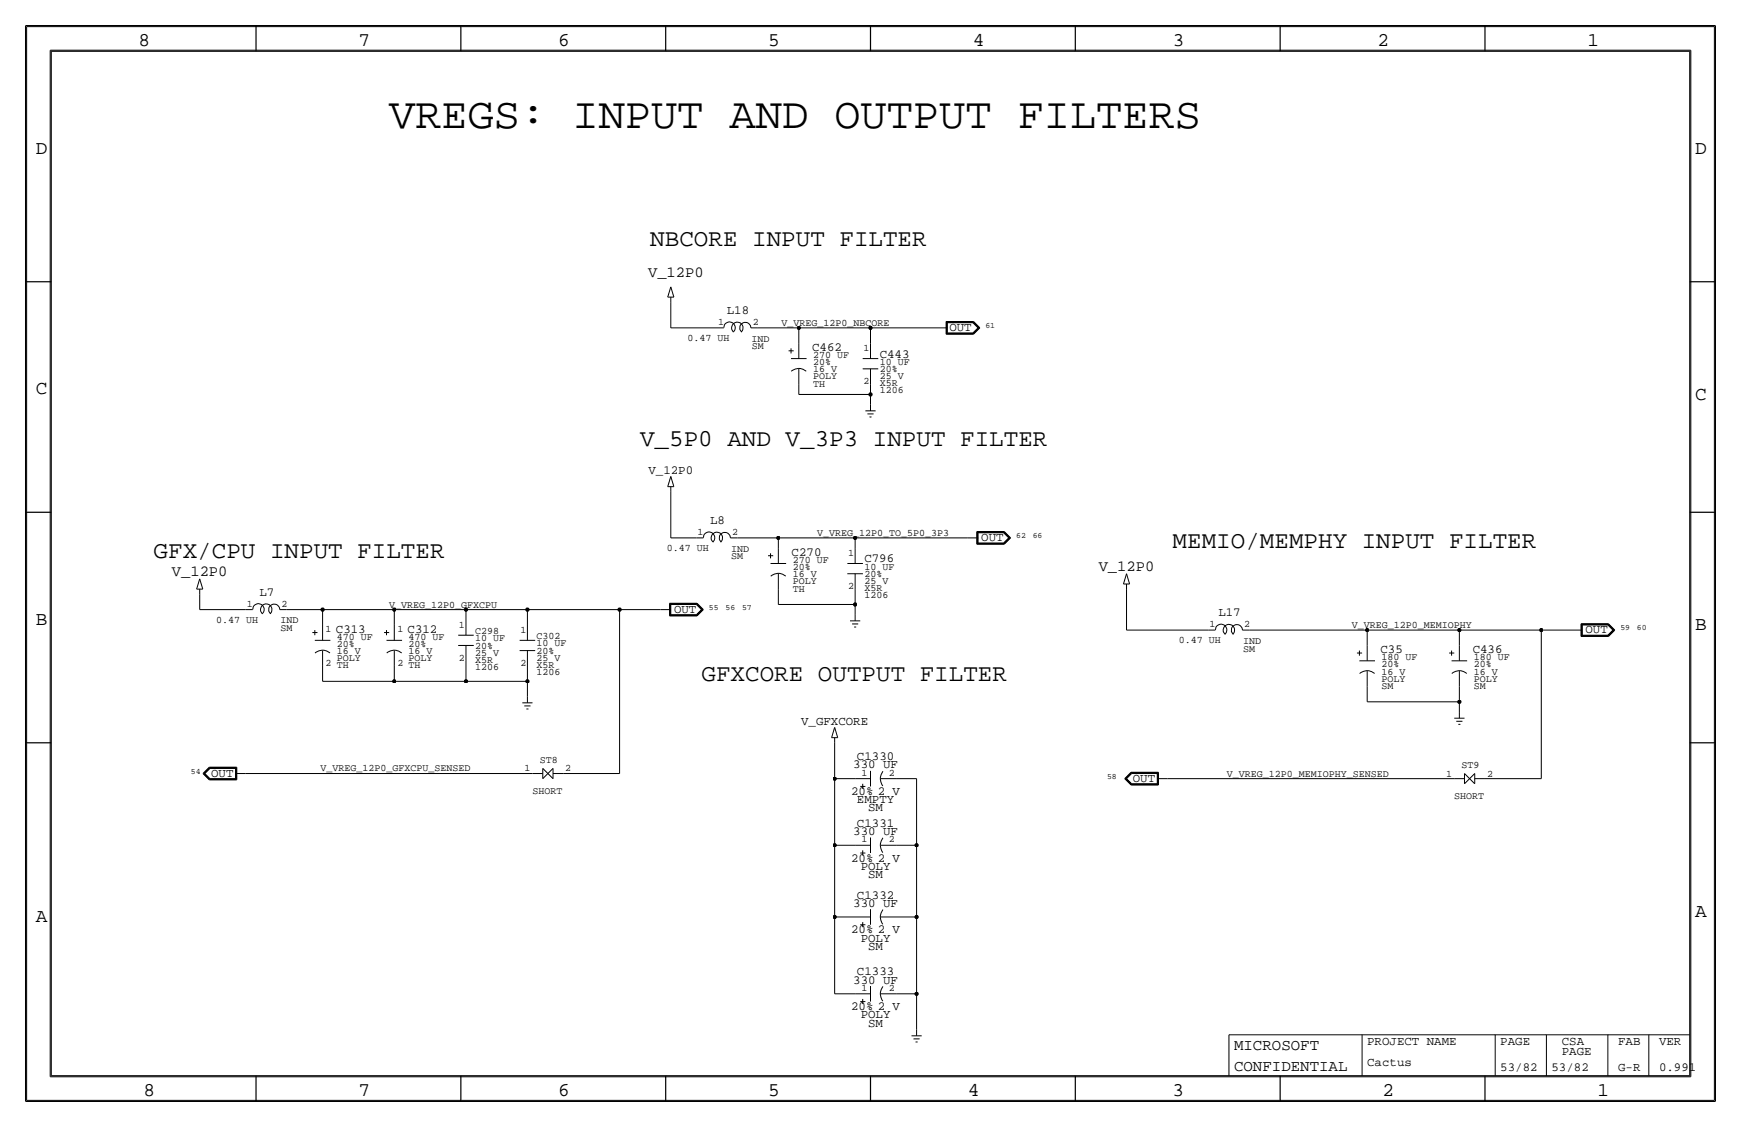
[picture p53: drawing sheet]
<svg xmlns="http://www.w3.org/2000/svg" width="432mm" height="279mm" viewBox="0 0 432 279" stroke-linecap="round" stroke-linejoin="round" font-family="sans-serif">
<defs><g id="words">
<text font-size="10.8" x="96.5" y="31.8">VREGS: INPUT AND OUTPUT FILTERS</text>
<g font-size="6">
<text x="161.3" y="61">NBCORE INPUT FILTER</text>
<text x="158.7" y="110.5">V_5P0 AND V_3P3 INPUT FILTER</text>
<text x="290.8" y="135.9">MEMIO/MEMPHY INPUT FILTER</text>
<text x="38.1" y="138.4">GFX/CPU INPUT FILTER</text>
<text x="174" y="168.9">GFXCORE OUTPUT FILTER</text>
</g>
<g font-size="4.8">
<text x="34.3" y="11.4">8</text>
<text x="88.9" y="11.4">7</text>
<text x="138.5" y="11.4">6</text>
<text x="190.5" y="11.4">5</text>
<text x="241.3" y="11.4">4</text>
<text x="290.8" y="11.4">3</text>
<text x="341.6" y="11.4">2</text>
<text x="393.7" y="11.4">1</text>
<text x="8.9" y="38.1">D</text>
<text x="420.4" y="38.1">D</text>
<text x="8.9" y="97.8">C</text>
<text x="420.4" y="99.1">C</text>
<text x="8.9" y="154.9">B</text>
<text x="420.4" y="156.2">B</text>
<text x="420.4" y="227.3">A</text>
<text x="8.9" y="228.6">A</text>
<text x="35.6" y="271.8">8</text>
<text x="88.9" y="271.8">7</text>
<text x="138.4" y="271.8">6</text>
<text x="190.5" y="271.8">5</text>
<text x="240" y="271.8">4</text>
<text x="290.8" y="271.8">3</text>
<text x="342.9" y="271.8">2</text>
<text x="396.2" y="271.8">1</text>
</g>
<g font-size="3.9">
<text x="306.1" y="260.4">MICROSOFT</text>
<text x="306.1" y="265.4">CONFIDENTIAL</text>
</g>
<g font-size="3.8">
<text x="160.7" y="68.6">V_12P0</text>
<text x="42.6" y="142.8">V_12P0</text>
<text x="272.5" y="141.6">V_12P0</text>
</g>
<g font-size="3.1">
<text x="180.3" y="77.9">L18</text>
<text x="235.5" y="82">OUT</text>
<text x="201.4" y="87">C462</text>
<text x="218.2" y="88.6">C443</text>
<text x="160.8" y="117.4">V_12P0</text>
<text x="176.1" y="129.9">L8</text>
<text x="196.3" y="137.8">C270</text>
<text x="243.4" y="134.1">OUT</text>
<text x="214.4" y="139.4">C796</text>
<text x="64.3" y="147.7">L7</text>
<text x="167.2" y="151.9">OUT</text>
<text x="302.2" y="152.8">L17</text>
<text x="83.3" y="156.8">C313</text>
<text x="101.1" y="156.8">C312</text>
<text x="342.4" y="161.9">C35</text>
<text x="365.3" y="161.9">C436</text>
<text x="393.2" y="157">OUT</text>
<text x="198.7" y="179.7">V_GFXCORE</text>
<text x="211.6" y="190.5">330 UF</text>
<text x="212.5" y="188.5">C1330</text>
<text x="52.4" y="192.5">OUT</text>
<text x="211.1" y="197.1">20% 2 V</text>
<text x="281" y="193.8">OUT</text>
<text x="212.5" y="199.1">EMPTY</text>
<text x="215.3" y="201.2">SM</text>
<text x="211.6" y="207">330 UF</text>
<text x="212.5" y="205">C1331</text>
<text x="211.1" y="213.6">20% 2 V</text>
<text x="213.5" y="215.6">POLY</text>
<text x="215.3" y="217.7">SM</text>
<text x="211.6" y="224.8">330 UF</text>
<text x="212.5" y="222.8">C1332</text>
<text x="211.1" y="231.4">20% 2 V</text>
<text x="213.5" y="233.4">POLY</text>
<text x="215.3" y="235.5">SM</text>
<text x="211.6" y="243.8">330 UF</text>
<text x="212.5" y="241.8">C1333</text>
<text x="211.1" y="250.4">20% 2 V</text>
<text x="213.5" y="252.5">POLY</text>
<text x="215.3" y="254.5">SM</text>
<text x="339.1" y="259.1">PROJECT NAME</text>
<text x="372.1" y="259.1">PAGE</text>
<text x="387.4" y="259.1">CSA</text>
<text x="387.4" y="261.6">PAGE</text>
<text x="401.3" y="259.1">FAB</text>
<text x="411.5" y="259.1">VER</text>
<text x="339.1" y="264.2">Cactus</text>
<text x="372.1" y="265.4">53/82</text>
<text x="384.8" y="265.4">53/82</text>
<text x="401.3" y="265.4">G-R</text>
<text x="411.5" y="265.4">0.991</text>
</g>
<g font-size="2.5">
<text x="178.1" y="80.5">1</text>
<text x="186.7" y="80.5">2</text>
<text x="193.8" y="80.8">V_VREG_12P0_NBCORE</text>
<text x="170.5" y="84.6">0.47 UH</text>
<text x="186.4" y="84.7">IND</text>
<text x="186.4" y="86.6">SM</text>
<text x="201.7" y="88.7">270 UF</text>
<text x="214.2" y="87.1">1</text>
<text x="201.7" y="95.9">TH</text>
<text x="201.7" y="90.5">20%</text>
<text x="201.7" y="94.1">POLY</text>
<text x="201.7" y="92.3">16 V</text>
<text x="214.2" y="95.2">2</text>
<text x="218.2" y="95.8">X5R</text>
<text x="218.2" y="94">25 V</text>
<text x="218.2" y="90.4">10 UF</text>
<text x="218.2" y="92.2">20%</text>
<text x="218.2" y="97.5">1206</text>
<text x="165.4" y="136.7">0.47 UH</text>
<text x="173" y="132.6">1</text>
<text x="181.3" y="136.8">IND</text>
<text x="181.6" y="132.6">2</text>
<text x="202.7" y="132.8">V_VREG_12P0_TO_5P0_3P3</text>
<text x="210.3" y="137.9">1</text>
<text x="181.4" y="138.7">SM</text>
<text x="196.6" y="141.3">20%</text>
<text x="196.6" y="143.1">16 V</text>
<text x="196.6" y="139.5">270 UF</text>
<text x="214.4" y="143">20%</text>
<text x="214.4" y="141.2">10 UF</text>
<text x="196.6" y="146.7">TH</text>
<text x="196.6" y="144.9">POLY</text>
<text x="210.3" y="146">2</text>
<text x="214.4" y="148.3">1206</text>
<text x="214.4" y="146.6">X5R</text>
<text x="214.4" y="144.8">25 V</text>
<text x="53.6" y="154.4">0.47 UH</text>
<text x="61.2" y="150.4">1</text>
<text x="69.5" y="154.5">IND</text>
<text x="69.8" y="150.4">2</text>
<text x="96.5" y="150.6">V_VREG_12P0_GFXCPU</text>
<text x="113.8" y="155.7">1</text>
<text x="300" y="155.4">1</text>
<text x="308.6" y="155.4">2</text>
<text x="335.3" y="155.7">V_VREG_12P0_MEMIOPHY</text>
<text x="69.6" y="156.5">SM</text>
<text x="80.8" y="156.7">1</text>
<text x="83.6" y="160.4">20%</text>
<text x="83.6" y="158.6">470 UF</text>
<text x="98.5" y="156.7">1</text>
<text x="101.3" y="160.4">20%</text>
<text x="101.3" y="158.6">470 UF</text>
<text x="117.9" y="160.8">20%</text>
<text x="117.9" y="159">10 UF</text>
<text x="117.9" y="157.2">C298</text>
<text x="129.1" y="157">1</text>
<text x="133.1" y="160.3">10 UF</text>
<text x="133.1" y="158.5">C302</text>
<text x="292.4" y="159.5">0.47 UH</text>
<text x="308.3" y="159.6">IND</text>
<text x="308.3" y="161.5">SM</text>
<text x="80.8" y="165.1">2 TH</text>
<text x="83.6" y="163.9">POLY</text>
<text x="83.6" y="162.2">16 V</text>
<text x="98.5" y="165.1">2 TH</text>
<text x="101.3" y="162.2">16 V</text>
<text x="101.3" y="163.9">POLY</text>
<text x="113.8" y="163.8">2</text>
<text x="117.9" y="162.6">25 V</text>
<text x="117.9" y="164.3">X5R</text>
<text x="117.9" y="166.1">1206</text>
<text x="129.1" y="165.1">2</text>
<text x="133.1" y="167.4">1206</text>
<text x="133.1" y="165.6">X5R</text>
<text x="133.1" y="163.8">25 V</text>
<text x="133.1" y="162">20%</text>
<text x="342.6" y="167.2">16 V</text>
<text x="342.6" y="163.7">180 UF</text>
<text x="342.6" y="165.5">20%</text>
<text x="365.5" y="167.2">16 V</text>
<text x="365.5" y="163.7">180 UF</text>
<text x="365.5" y="165.5">20%</text>
<text x="342.6" y="169">POLY</text>
<text x="342.6" y="170.8">SM</text>
<text x="365.5" y="169">POLY</text>
<text x="365.5" y="170.8">SM</text>
<text x="79.5" y="191.3">V_VREG_12P0_GFXCPU_SENSED</text>
<text x="130.1" y="191.3">1</text>
<text x="133.9" y="189.2">ST8</text>
<text x="140.2" y="191.3">2</text>
<text x="362.5" y="190.5">ST9</text>
<text x="132.1" y="196.8">SHORT</text>
<text x="213.6" y="192.3">1</text>
<text x="220.5" y="192.3">2</text>
<text x="304.3" y="192.5">V_VREG_12P0_MEMIOPHY_SENSED</text>
<text x="358.7" y="192.5">1</text>
<text x="368.8" y="192.5">2</text>
<text x="360.7" y="198.1">SHORT</text>
<text x="213.6" y="208.8">1</text>
<text x="220.5" y="208.8">2</text>
<text x="213.6" y="245.6">1</text>
<text x="220.5" y="245.6">2</text>
</g>
<g font-size="2">
<text x="244.4" y="81.3">61</text>
<text x="252" y="133.3">62</text>
<text x="256.1" y="133.3">66</text>
<text x="175.8" y="151.1">55</text>
<text x="179.9" y="151.1">56</text>
<text x="184" y="151.1">57</text>
<text x="401.9" y="156.2">59</text>
<text x="406" y="156.2">60</text>
<text x="47.3" y="191.8">54</text>
<text x="274.6" y="193">58</text>
</g>
</g></defs>
<!-- layer: Nets -->
<g fill="none" stroke="#000" stroke-width=".25">
<path d="M166.4 74.9v6.4zM166.4 81.3h11.4zM188 81.3h10.1zM198.1 81.3h17.8zM198.1 81.3v3.8zM198.1 95.3v2.5zM198.1 97.8h17.8zM215.9 81.3h16.5zM215.9 81.3v3.8zM215.9 95.2v2.6zM215.9 97.8v2.5zM166.4 133.3h6.3z"/>
<path d="M166.4 121.9v11.5zM182.9 133.3h10.1zM193 133.3h19.1zM193 133.3v2.6zM212.1 133.3v2.6zM212.1 133.3h27.9zM49.5 151.1h11.5zM49.5 147.3v3.8zM71.1 151.1h8.9zM80 151.1h17.8zM80 151.1v3.8zM97.8 151.1v3.8z"/>
<path d="M97.8 151.1h17.8zM115.6 151.1v2.6zM115.6 151.1h15.2zM130.8 151.1h22.9zM130.8 151.1v3.8zM153.7 151.1h10.1zM153.7 151.1v40.7zM193 146v3.9zM193 149.9h19.1zM212.1 146v3.9zM212.1 149.9v2.5zM279.4 156.2h20.3z"/>
<path d="M279.4 146v10.2zM309.9 156.2h29.2zM339.1 156.2h22.9zM339.1 156.2v3.8zM361.9 156.2h20.4zM361.9 156.2v3.8zM382.3 156.2h7.6zM382.3 156.2v36.8zM80 168.9h17.8zM80 165.1v3.8zM97.8 168.9h17.8zM97.8 165.1v3.8z"/>
<path d="M115.6 163.8v5.1zM115.6 168.9h15.2zM130.8 168.9v3.8zM130.8 165.1v3.8zM339.1 174h22.9zM339.1 170.2v3.8zM361.9 174v2.5zM361.9 170.2v3.8zM61 191.8h71.1zM139.7 191.8h14zM207 193v16.5zM207 193h5.1z"/>
<path d="M207 184.1v8.9zM222.3 193h5zM227.3 193v16.5zM289.6 193h71.1zM368.3 193h14zM207 209.5v17.8zM207 209.5h5.1zM222.3 209.5h5zM227.3 209.5v17.8zM207 227.3v19.1zM207 227.3h5.1zM222.3 227.3h5z"/>
<path d="M227.3 227.3v19.1zM207 246.4h5.1zM222.3 246.4h5zM227.3 246.4v8.9z"/>
</g>
<g fill="#000" stroke="#000" stroke-width=".25">
<circle cx="198.1" cy="81.3" r=".41"/>
<circle cx="215.9" cy="97.8" r=".41"/>
<circle cx="215.9" cy="81.3" r=".41"/>
<circle cx="193" cy="133.4" r=".41"/>
<circle cx="212.1" cy="133.4" r=".41"/>
<circle cx="80" cy="151.1" r=".41"/>
<circle cx="97.8" cy="151.1" r=".41"/>
<circle cx="115.6" cy="151.1" r=".41"/>
<circle cx="130.8" cy="151.1" r=".41"/>
<circle cx="153.7" cy="151.1" r=".41"/>
<circle cx="212.1" cy="149.9" r=".41"/>
<circle cx="339.1" cy="156.2" r=".41"/>
<circle cx="361.9" cy="156.2" r=".41"/>
<circle cx="382.3" cy="156.2" r=".41"/>
<circle cx="97.8" cy="168.9" r=".41"/>
<circle cx="115.6" cy="168.9" r=".41"/>
<circle cx="130.8" cy="168.9" r=".41"/>
<circle cx="361.9" cy="174" r=".41"/>
<circle cx="207" cy="193" r=".41"/>
<circle cx="207" cy="209.6" r=".41"/>
<circle cx="227.3" cy="209.6" r=".41"/>
<circle cx="207" cy="227.3" r=".41"/>
<circle cx="227.3" cy="227.3" r=".41"/>
<circle cx="227.3" cy="246.4" r=".41"/>
</g>
<!-- layer: Components -->
<g fill="none" stroke="#000" stroke-width=".25">
<path d="M165.6 73.7h1.5zM166.4 71.1l-.8 2.6zM166.4 73.7v1.2zM166.4 71.1l.7 2.6zM234.6 79.7v3.2zM234.6 79.7h6.9zM234.7 79.8v3zM234.7 79.8h6.7zM234.8 79.9v2.8zM234.8 79.9h6.6zM241.4 79.9l1.3 1.4zM241.4 79.8l1.5 1.5z"/>
<path d="M241.5 79.7l1.5 1.6zM177.8 81.3h1.7zM179.5 81.2a1.42 1.42 0 0 1 2.1-1.2 1.42 1.42 0 0 1 .3 2.3M181.9 82.3a1.42 1.42 0 0 1-.1-2 1.42 1.42 0 0 1 2.1 0 1.42 1.42 0 0 1-.1 2M186.2 81.3h1.8zM186.2 81.3a1.38 1.38 0 0 0-1.9-1.3 1.38 1.38 0 0 0-.4 2.3M195.6 87h1.2zM196.2 86.4v1.2zM196.2 88.9h3.9zM196.2 92a2.77 2.77 0 0 1 3.7 0M198.1 91.4v3.8zM198.1 85.1v3.8z"/>
<path d="M214 88.9h3.8zM214 91.4h3.8zM215.9 85.1v3.8zM215.9 91.4v3.8zM232.4 81.3h2.5zM234.6 82.9h6.9zM234.7 82.8h6.7zM234.8 82.7h6.6zM234.9 80v2.5zM234.9 82.5h6.4zM234.9 80h6.4zM241.3 80l1.3 1.3z"/>
<path d="M241.3 82.5l1.3-1.2zM241.4 82.7l1.3-1.4zM241.5 82.9l1.5-1.6zM242.9 81.3l-1.5 1.5zM166.4 118.1l-.8 2.6zM166.4 118.1l.7 2.6zM214.6 101.9h2.6zM215.1 102.6h1.6zM215.6 103.4h.6zM215.9 100.3v1.6zM165.6 120.7h1.5zM166.4 120.7v1.2z"/>
<path d="M172.7 133.3h1.7zM174.4 133.3a1.42 1.42 0 0 1 2.1-1.2 1.42 1.42 0 0 1 .3 2.3M176.8 134.4a1.42 1.42 0 0 1 0-2 1.42 1.42 0 0 1 2 0 1.42 1.42 0 0 1 0 2M181.2 133.3h1.7zM181.2 133.3a1.38 1.38 0 0 0-2-1.2 1.38 1.38 0 0 0-.3 2.3M190.5 137.8h1.3zM191.1 137.2v1.2zM191.1 139.7h3.9zM193 135.9v3.8zM210.2 139.7h3.8zM212.1 135.9v3.8zM240 133.3h2.6z"/>
<path d="M242.3 131.8v3.1zM242.3 134.9h6.8zM242.3 131.8h6.8zM242.4 131.9v2.9zM242.4 134.8h6.6zM242.4 131.9h6.6zM242.5 132v2.7zM242.5 134.7h6.5zM242.5 132h6.5zM242.6 132.1h6.3zM242.6 132.1v2.5zM242.6 134.6h6.3z"/>
<path d="M248.9 134.6l1.3-1.2zM248.9 132.1l1.3 1.2zM249 134.7l1.3-1.3zM249 132l1.3 1.3zM249 134.8l1.5-1.5zM249 131.9l1.5 1.4zM249.1 134.9l1.5-1.6zM249.1 131.8l1.5 1.5zM48.8 146h1.5zM49.5 146v1.3zM49.5 143.5l.8 2.6zM49.5 143.5l-.7 2.5z"/>
<path d="M61 151.1h1.7zM62.7 151.1a1.42 1.42 0 0 1 2-1.3 1.42 1.42 0 0 1 .3 2.4M65 152.1a1.42 1.42 0 0 1 0-2 1.42 1.42 0 0 1 2 0 1.42 1.42 0 0 1 0 2M69.4 151.1h1.7zM69.4 151.1a1.38 1.38 0 0 0-2-1.2 1.38 1.38 0 0 0-.3 2.3M77.5 156.8h1.2zM78.1 156.2v1.3zM78.1 158.8h3.8zM80 154.9v3.8zM95.2 156.8h1.3zM95.9 156.2v1.3zM95.9 158.8h3.8z"/>
<path d="M97.8 154.9v3.8zM113.6 157.5h3.9zM115.6 153.7v3.8zM128.9 158.8h3.8zM130.8 154.9v3.9zM163.8 151.1h2.6zM166.1 149.6v3.1zM166.1 152.7h6.8zM166.1 149.6h6.8zM166.2 149.7h6.6zM166.2 149.7v2.9zM166.2 152.6h6.6z"/>
<path d="M166.3 149.8v2.7zM166.3 152.5h6.5zM166.3 149.8h6.5zM166.4 149.9h6.3zM166.4 149.9v2.5zM166.4 152.4h6.3zM172.7 149.9l1.3 1.2zM172.7 152.4l1.3-1.3zM172.8 152.5l1.3-1.4zM172.8 149.8l1.3 1.3zM172.8 149.7l1.5 1.4zM172.8 152.6l1.5-1.5z"/>
<path d="M172.9 149.6l1.5 1.5zM172.9 152.7l1.5-1.6zM191.2 142.8a2.77 2.77 0 0 1 3.7 0M193 142.2v3.8zM210.2 142.2h3.8zM210.8 153.9h2.6zM211.3 154.7h1.6zM211.8 155.4h.5zM212.1 152.4v1.5zM212.1 142.2v3.8zM278.6 144.8h1.6zM279.4 142.2l-.8 2.6z"/>
<path d="M279.4 144.8v1.2zM279.4 142.2l.8 2.6zM299.7 156.2h1.7zM301.4 156.2a1.42 1.42 0 0 1 2.1-1.3 1.42 1.42 0 0 1 .3 2.4M303.8 157.2a1.42 1.42 0 0 1 0-2 1.42 1.42 0 0 1 2 0 1.42 1.42 0 0 1 0 2M308.2 156.2h1.7zM308.2 156.2a1.38 1.38 0 0 0-2-1.2 1.38 1.38 0 0 0-.3 2.3M389.9 156.2h2.5zM392.1 154.6v3.2zM392.1 157.8h6.8zM392.1 154.6h6.8zM392.2 154.7v3z"/>
<path d="M392.2 157.7h6.7zM392.2 154.7h6.7zM392.3 154.8v2.8zM392.3 157.6h6.5zM392.3 154.8h6.5zM392.4 154.9h6.4zM392.4 154.9v2.6zM392.4 157.5h6.4zM398.8 154.9l1.2 1.3zM398.8 157.5l1.3-1.3zM398.8 157.6l1.4-1.4zM398.8 154.8l1.4 1.4z"/>
<path d="M398.9 157.7l1.5-1.5zM398.9 154.7l1.5 1.5zM398.9 154.6l1.6 1.6zM398.9 157.8l1.6-1.6zM78.1 161.9a2.77 2.77 0 0 1 3.7 0M80 161.3v3.8zM95.9 161.9a2.77 2.77 0 0 1 3.7 0M97.8 161.3v3.8zM113.6 160h3.9zM115.6 160v3.8zM128.9 161.3h3.8zM129.5 174.2h2.6z"/>
<path d="M130 175h1.6zM130.6 175.8h.5zM130.8 172.7v1.5zM130.8 161.3v3.8zM336.6 161.9h1.2zM337.2 161.3v1.3zM337.2 163.8h3.8zM337.2 167a2.77 2.77 0 0 1 3.7 0M339.1 166.4v3.8zM339.1 160v3.8zM359.4 161.9h1.3zM360 161.3v1.3z"/>
<path d="M360 163.8h3.9zM360.1 167a2.77 2.77 0 0 1 3.7 0M360.7 178.1h2.5zM361.2 178.8h1.5zM361.7 179.6h.5zM361.9 166.4v3.8zM361.9 160v3.8zM361.9 176.5v1.6zM50.3 191.8l1.6-1.6zM50.3 191.8l1.6 1.5zM50.5 191.8l1.5 1.4zM50.5 191.8l1.5-1.5z"/>
<path d="M50.6 191.8l1.4-1.4zM50.6 191.8l1.4 1.3zM50.8 191.8l1.3-1.3zM50.8 191.8l1.3 1.2zM51.9 190.2h6.8zM51.9 193.3h6.8zM52 193.2h6.6zM52 190.3h6.6zM52 190.4h6.5zM52 193.1h6.5zM52.1 190.5h6.3zM52.1 193h6.3z"/>
<path d="M58.4 191.8h2.6zM58.4 190.5v2.5zM58.5 190.4v2.7zM58.6 190.3v2.9zM58.7 190.2v3.1zM132.1 191.8h2.5zM134.6 193l2.6-2.5zM134.6 190.5v2.5zM134.6 190.5l2.6 2.5zM137.2 191.8h2.5zM137.2 190.5v2.5zM206.2 182.9h1.6z"/>
<path d="M207 182.9v1.2zM207 180.3l.8 2.6zM207 180.3l-.8 2.6zM212.1 193h3.8zM213.4 195h1.2zM214 194.3v1.3zM215.9 191.1v3.9zM218.4 193h3.9zM219 191.2a2.95 2.95 0 0 0-.1 3.7M278.9 193l1.6-1.5zM278.9 193l1.6 1.6zM279.1 193l1.5-1.4z"/>
<path d="M279.1 193l1.5 1.5zM279.2 193l1.4-1.3zM279.2 193l1.4 1.4zM279.4 193l1.3 1.3zM280.5 194.6h6.8zM280.5 191.5h6.8zM280.6 191.6h6.6zM280.6 194.5h6.6zM280.6 191.7h6.5zM280.6 194.4h6.5zM280.7 191.8h6.3zM280.7 194.3h6.3z"/>
<path d="M280.7 191.8l-1.3 1.2zM287 191.8v2.5zM287 193h2.6zM287.1 191.7v2.7zM287.2 191.6v2.9zM287.3 191.5v3.1zM360.7 193h2.5zM363.2 194.3l2.6-2.5zM363.2 191.8v2.5zM363.2 191.8l2.6 2.5zM365.8 193h2.5zM365.8 191.8v2.5z"/>
<path d="M212.1 209.5h3.8zM213.4 211.5h1.2zM214 210.8v1.3zM215.9 207.6v3.9zM218.4 209.5h3.9zM219 207.7a2.95 2.95 0 0 0-.1 3.7M212.1 227.3h3.8zM213.4 229.3h1.2zM214 228.6v1.3zM215.9 225.4v3.9zM218.4 227.3h3.9zM219 225.5a2.95 2.95 0 0 0-.1 3.7"/>
<path d="M212.1 246.4h3.8zM213.4 248.3h1.2zM214 247.6v1.3zM215.9 244.4v3.9zM218.4 246.4h3.9zM219 244.6a2.95 2.95 0 0 0-.1 3.6M226.1 256.8h2.5zM226.6 257.6h1.5zM227.1 258.3h.5zM227.3 255.3v1.5z"/>
</g>
<!-- layer: Page Border and Title Block -->
<g fill="none" stroke="#000" stroke-width=".3">
<path d="M6.3 6.4v266.7zM6.4 6.4h419zM12.7 12.7h406.4zM12.7 12.7v254zM63.5 6.4v6.3zM114.3 6.4v6.3zM165.1 6.4v6.3zM215.9 6.3v6.4zM266.7 6.4v6.3zM317.5 6.4v6.3zM368.3 6.4v6.3zM419.1 12.7v254z"/>
<path d="M425.4 6.4v266.7zM6.3 69.8h6.4zM419.1 69.8h6.3zM6.3 127h6.4zM419.1 127h6.3zM6.3 184.1h6.4zM419.1 184.1h6.3zM6.4 273h419zM12.7 266.7h406.4zM63.5 266.7v6.4zM114.3 266.7v6.4zM165.1 266.7v6.4z"/>
<path d="M215.9 266.7v6.4zM266.7 266.7v6.4zM317.5 266.7v6.4zM368.3 266.7v6.4z"/>
</g>
<g fill="none" stroke="#000" stroke-width=".25">
<path d="M6.6 6.6h418.6zM6.6 6.6v266.2zM12.4 12.4h407zM12.4 12.4v254.6zM419.4 12.4v254.6zM425.2 6.6v266.2zM304.8 256.5v10.2zM304.8 256.5h114.3zM337.8 256.5v10.2zM370.8 256.5v10.2zM383.5 256.5v10.2zM398.8 256.5v10.2z"/>
<path d="M408.9 256.5v10.2zM6.6 272.8h418.6zM12.4 267h407z"/>
</g>
<use href="#words"/>
</svg>
